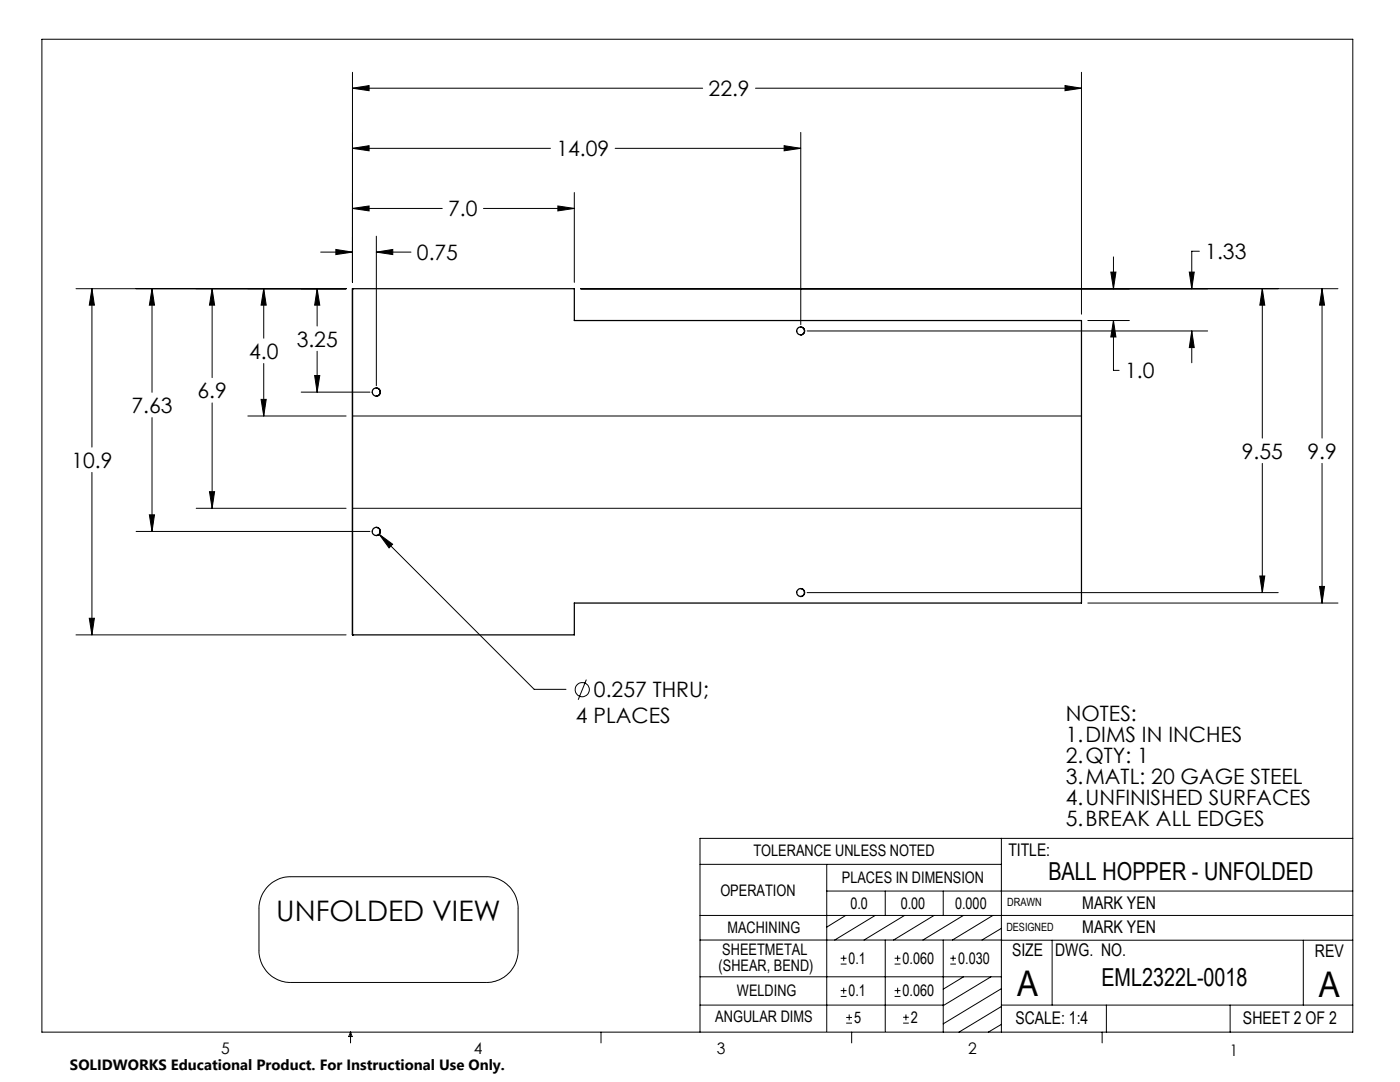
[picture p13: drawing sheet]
<svg xmlns="http://www.w3.org/2000/svg" width="279mm" height="216mm" viewBox="0 0 279 216" stroke-linecap="round" stroke-linejoin="round" font-family="sans-serif">
<defs><g id="words">
<g font-size="7.1">
<text x="203" y="198.7">A</text>
<text x="263.2" y="198.9">A</text>
</g>
<text font-size="5.6" x="55.1" y="183.7">UNFOLDED VIEW</text>
<g font-size="4.9">
<text x="209.2" y="175.7">BALL HOPPER - UNFOLDED</text>
<text x="219.8" y="196.7">EML2322L-0018</text>
</g>
<g font-size="4.2">
<text x="141.4" y="19.2">22.9</text>
<text x="111" y="31.2">14.09</text>
<text x="89.4" y="43.2">7.0</text>
<text x="83.2" y="51.9">0.75</text>
<text x="240.5" y="51.7">1.33</text>
<text x="49.7" y="71.6">4.0</text>
<text x="59.2" y="69.1">3.25</text>
<text x="224.5" y="75.5">1.0</text>
<text x="26.2" y="82.4">7.63</text>
<text x="39.4" y="79.5">6.9</text>
<text x="14.2" y="93.3">10.9</text>
<text x="247.8" y="91.5">9.55</text>
<text x="260.9" y="91.5">9.9</text>
<text x="118.5" y="139.1">0.257 THRU;</text>
<text x="212.7" y="143.9">NOTES:</text>
<text x="114.9" y="144.2">4 PLACES</text>
<text x="212.7" y="148.1">1.DIMS IN INCHES</text>
<text x="212.7" y="152.3">2.QTY: 1</text>
<text x="212.7" y="156.4">3.MATL: 20 GAGE STEEL</text>
<text x="212.7" y="160.6">4.UNFINISHED SURFACES</text>
<text x="212.7" y="164.8">5.BREAK ALL EDGES</text>
</g>
<g font-size="3.5">
<text x="201.2" y="170.7">TITLE:</text>
<text x="216" y="181.4">MARK YEN</text>
<text x="202" y="190.8">SIZE</text>
<text x="210.6" y="190.8">DWG. NO.</text>
<text x="216" y="186.2">MARK YEN</text>
<text x="262.4" y="190.9">REV</text>
<text x="202.7" y="204.4">SCALE: 1:4</text>
<text x="248.1" y="204.4">SHEET 2 OF 2</text>
</g>
<g font-size="3.2">
<text x="150.4" y="170.8">TOLERANCE UNLESS NOTED</text>
<text x="143.8" y="178.9">OPERATION</text>
<text x="168" y="176.2">PLACES IN DIMENSION</text>
<text x="169.7" y="181.4">0.0</text>
<text x="179.8" y="181.4">0.00</text>
<text x="190.6" y="181.4">0.000</text>
<text x="144.1" y="190.5">SHEETMETAL</text>
<text x="145.2" y="186.2">MACHINING</text>
<text x="143.4" y="193.7">(SHEAR, BEND)</text>
<text x="169.4" y="192.3">0.1</text>
<text x="180.1" y="192.3">0.060</text>
<text x="191.2" y="192.3">0.030</text>
<text x="147.1" y="198.7">WELDING</text>
<text x="169.4" y="198.7">0.1</text>
<text x="180.1" y="198.7">0.060</text>
<text x="142.8" y="204">ANGULAR DIMS</text>
<text x="170.5" y="204.1">5</text>
<text x="181.8" y="204.1">2</text>
<text x="44.2" y="210.4">5</text>
<text x="94.6" y="210.3">4</text>
<text x="143.1" y="210.4">3</text>
<text x="193.2" y="210.3">2</text>
<text x="245.4" y="210.6">1</text>
</g>
<text font-size="3" x="14" y="213.5">SOLIDWORKS Educational Product. For Instructional Use Only.</text>
<g font-size="2.3">
<text x="200.8" y="185.7">DESIGNED</text>
<text x="201" y="180.9">DRAWN</text>
</g>
</g></defs>
<g fill="none" stroke="#000" stroke-width=".2">
<path d="M8.4 7.8h261.6v198.2h-261.6zM70.3 17.6l3.4-.5v1zM70.3 14.4v41.9M70.3 17.6h69.9M150.8 17.6h65M212.5 17.1l3.3 .5-3.3 .5zM215.8 14.4v48.3M70.3 29.6l3.4-.5v1zM70.3 29.6h39.6M114.6 38.4v17.9M122.8 29.6h37M156.5 29.1l3.3 .5-3.3 .5z"/>
<path d="M159.8 26.4v38.4M15.2 57.6h53.9M18.3 57.6l.5 3.3h-1zM18.3 57.6v31.6M30.3 57.6l.5 3.3h-1zM30.3 57.6v20.7M42.3 57.6v17.8M42.3 57.6l.5 3.3h-1zM52.6 57.6v9.9M52.6 57.6l.5 3.3h-1zM63.3 57.6l.5 3.3h-1zM63.3 57.6v7.5"/>
<path d="M64 50.3h6.3M67 49.8l3.3 .5-3.3 .5zM70.3 41.6l3.4-.5v1zM70.3 41.6h18M75.1 50.3l3.3-.5v1zM75.1 47.1v29.9M75.1 50.3h6.9M96.5 41.6h18.1M111.3 41.1l3.3 .5-3.3 .5zM115.9 57.6h151.1M221.7 54.3h1l-.5 3.3zM222.2 51.3v6.3"/>
<path d="M237.3 54.3h1l-.5 3.3zM239.4 50.1h-1.6v7.5M251.9 57.6l.5 3.3h-1zM251.9 57.6v29.8M263.8 57.6v29.8M263.8 57.6l.5 3.3h-1zM52.1 79.7h1l-.5 3.3zM52.6 72.5v10.5M60.1 78.2h13.7M62.8 74.9h1l-.5 3.3zM63.3 70.1v8.1M161.1 66h79.9"/>
<path d="M217.1 64h8.3M222.2 64v9.9h1.1M222.2 64l.5 3.2h-1zM237.8 66v6.4M237.8 66l.5 3.4h-1zM18.3 94.3v32.4M30.3 83.3v22.7M41.8 98.1h1l-.5 3.3zM42.3 80.4v21M49.5 83h19.6M70.3 83h145.5M251.9 92.5v25.8"/>
<path d="M263.8 92.5v27.8M27.2 106h46.6M29.8 102.7h1l-.5 3.3zM39.2 101.4h29.9M70.3 101.4h145.5M75.7 106.6l2.7 2-.8 .7zM75.7 106.6l30.9 30.9h6.4M161.1 118.3h94M251.4 114.9h1l-.5 3.4zM263.3 117h1l-.5 3.3zM15.2 126.7h53.9M17.8 123.4h1l-.5 3.3z"/>
<path d="M117 135.6l-1.6 4M217.1 120.3h49.9M53.7 176.7a6.2 6.2 0 0 1 4.3-1.8h39a6.4 6.4 0 0 1 6.4 6.4v8.4a6.3 6.3 0 0 1-6.4 6.3h-39a6.3 6.3 0 0 1-6.3-6.3v-8.4a6.4 6.4 0 0 1 2-4.6zM139.7 172.5h60.1M165 177.8h105M165 172.5v33.3M176.7 177.8v4.9M188.2 177.8v4.9M199.8 167.3v38.7M270 167.3h-130.3v38.7M139.7 182.7h130.3M139.7 187.6h60.2"/>
<path d="M139.7 194.9h60.1M167.8 198.8h1.1M167.8 197.7h1.1M167.8 192.4h1.1M167.8 191.2h1.1M168.4 190.6v1.2M168.4 197.1v1.2M168.8 182.7l-3.8 2.3M174.7 182.7l-8.1 4.9M176.7 187.6v18.2M178.5 198.8h1.2M178.5 197.7h1.2"/>
<path d="M178.5 192.4h1.2M178.5 191.2h1.2M179.1 190.6v1.2M179.1 197.1v1.2M180.5 182.7l-8.1 4.9M186.4 182.7l-8.1 4.9M188.2 187.6v18.4M189.7 192.4h1.1M189.7 191.2h1.1M190.2 190.6v1.2M192.3 182.7l-8.1 4.9M192.3 194.9l-4.1 2.5"/>
<path d="M197.8 194.9l-9.6 5.8M198.2 182.7l-8.1 4.9M199.8 187.6h70.2M199.8 197.3l-11.6 7M199.8 185.2l-3.8 2.4M210 187.6v13M260.1 187.6v13M70 206v2.1M70 206l.3 .8h-.7zM119.9 206v2.1M139.7 200.6h48.5M168.9 204.2h1.1"/>
<path d="M168.9 203h1.1M169.5 202.4v1.2M170 206v2.1M180.2 204.2h1.2M180.2 203h1.2M180.8 202.4v1.2M199.8 200.6h70.2M199.8 200.8l-8.4 5.2M199.8 204.4l-2.6 1.6M220 206v2.1M220.8 200.6v5.4M245.5 200.6v5.4"/>
<circle cx="116.2" cy="137.6" r="1.42"/>
</g>
<g fill="#000">
<path d="M42.3 57.6l.5 3.3h-1zM41.8 98.1h1l-.5 3.3zM52.6 57.6l.5 3.3h-1zM52.1 79.7h1l-.5 3.3z"/>
<path d="M17.8 123.4h1l-.5 3.3zM18.3 57.6l.5 3.3h-1zM30.3 57.6l.5 3.3h-1zM29.8 102.7h1l-.5 3.3zM63.3 57.6l.5 3.3h-1zM62.8 74.9h1l-.5 3.3zM221.7 54.3h1l-.5 3.3zM222.2 64l.5 3.2h-1zM263.8 57.6l.5 3.3h-1zM263.3 117h1l-.5 3.3zM67 49.8l3.3 .5-3.3 .5zM75.1 50.3l3.3-.5v1zM237.3 54.3h1l-.5 3.3zM237.8 66l.5 3.4h-1zM251.9 57.6l.5 3.3h-1zM251.4 114.9h1l-.5 3.4zM70.3 41.6l3.4-.5v1zM111.3 41.1l3.3 .5-3.3 .5zM70.3 17.6l3.4-.5v1zM212.5 17.1l3.3 .5-3.3 .5zM70.3 29.6l3.4-.5v1zM156.5 29.1l3.3 .5-3.3 .5zM75.7 106.6l1.9 2.7 .8-.7z"/>
</g>
<g fill="none" stroke="#000" stroke-width=".25">
<path d="M70.3 57.6h.1M70.3 57.6h44.3v6.4h101.2v56.3h-101.2v6.4h-44.3M70.3 57.6v69.1M75.1 77.4a.83 .83 0 0 1 .8 .8 .83 .83 0 0 1-.8 .9M159.8 65.2a.79 .79 0 0 1 .8 .8 .79 .79 0 0 1-.8 .8M75.1 105.2a.81 .81 0 0 1 .8 .8 .81 .81 0 0 1-.8 .9M159.8 117.4a.79 .79 0 0 1 .8 .8 .79 .79 0 0 1-.8 .8M70.3 126.7h.1"/>
<circle cx="75.1" cy="78.2" r=".81"/>
<circle cx="159.8" cy="66" r=".78"/>
<circle cx="75.1" cy="106" r=".82"/>
<circle cx="159.8" cy="118.2" r=".79"/>
</g>
<use href="#words"/>
</svg>
